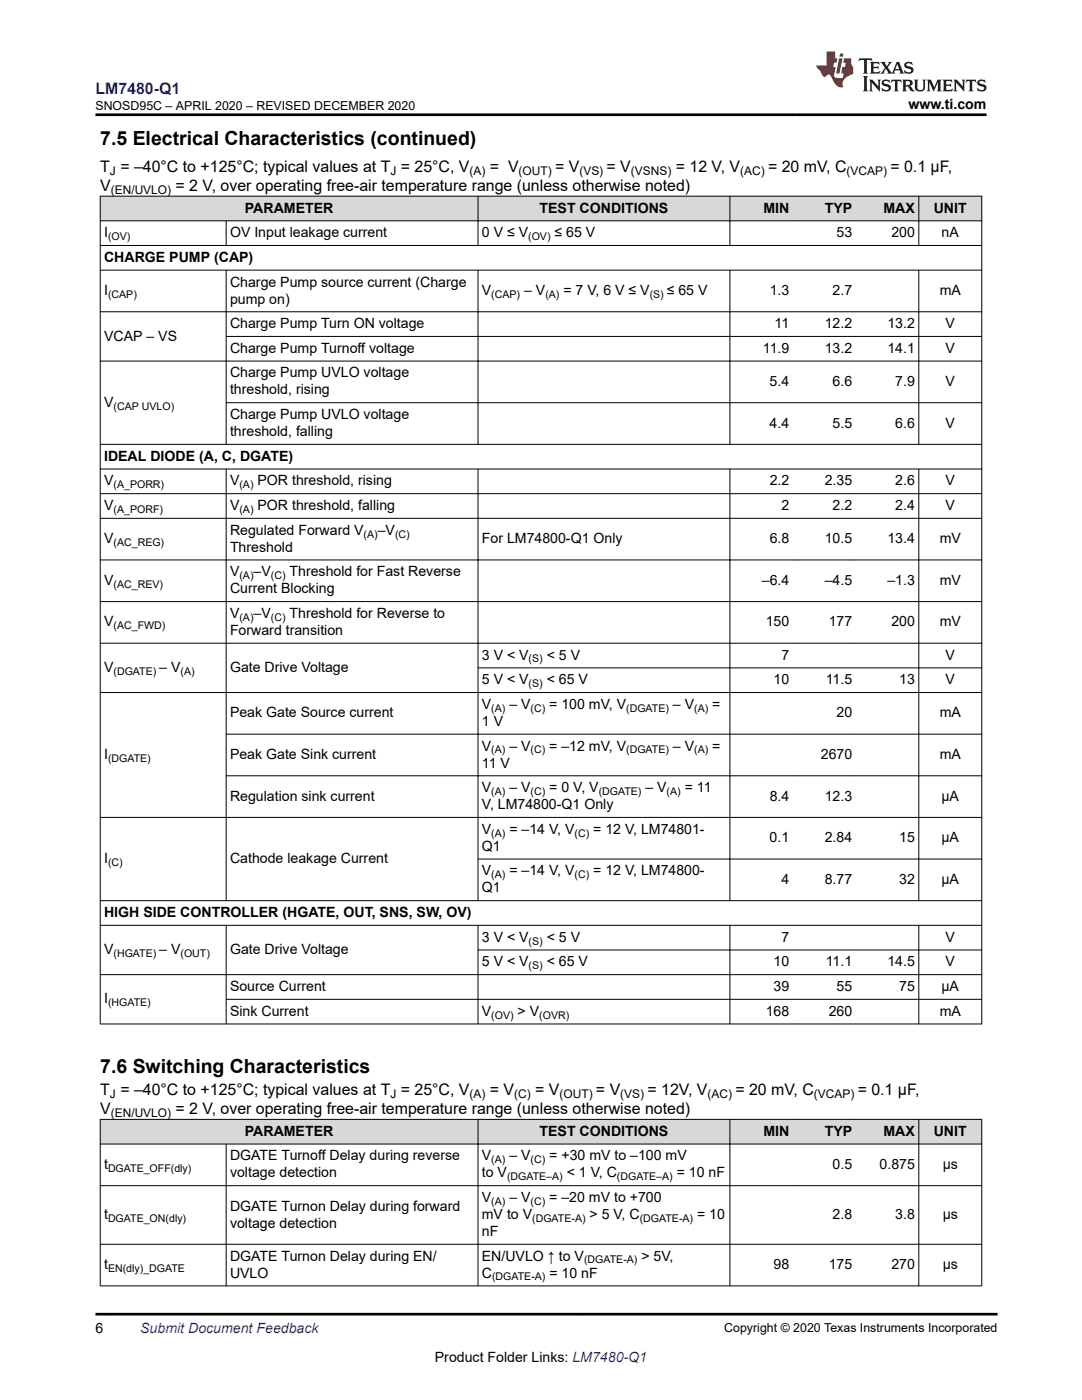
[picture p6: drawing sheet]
<svg xmlns="http://www.w3.org/2000/svg" width="216mm" height="279mm" viewBox="0 0 216 279" stroke-linecap="round" stroke-linejoin="round" font-family="sans-serif">
<defs><g id="words">
<g font-size="3.9">
<text x="20" y="28.8">7.5 Electrical Characteristics (continued)</text>
<text x="20" y="214.2">7.6 Switching Characteristics</text>
</g>
<text font-size="3.2" fill="#00f" x="19.1" y="18.7">LM7480-Q1</text>
<g font-size="3.2">
<text x="20" y="34.3">T = –40°C to +125°C; typical values at T = 25°C, V</text>
<text x="97.8" y="34.3">= V</text>
<text x="110.8" y="34.3">= V</text>
<text x="121" y="34.3">= V</text>
<text x="134.8" y="34.3">= 12 V, V</text>
<text x="153.3" y="34.3">= 20 mV, C</text>
<text x="177.7" y="34.3">= 0.1 µF,</text>
<text x="20" y="38.1">V</text>
<text x="35" y="38.1">= 2 V, over operating free-air temperature range (unless otherwise noted)</text>
<text x="20" y="218.5">T = –40°C to +125°C; typical values at T = 25°C, V</text>
<text x="97.8" y="218.5">= V</text>
<text x="106.8" y="218.5">= V</text>
<text x="118.9" y="218.5">= V</text>
<text x="129.2" y="218.5">= 12V, V</text>
<text x="146.7" y="218.5">= 20 mV, C</text>
<text x="171.1" y="218.5">= 0.1 µF,</text>
<text x="20" y="222.3">V</text>
<text x="35" y="222.3">= 2 V, over operating free-air temperature range (unless otherwise noted)</text>
</g>
<g font-size="2.8">
<text x="181.3" y="21.8">www.ti.com</text>
<text x="20.8" y="47.3">I</text>
<text x="45.9" y="47.3">OV Input leakage current</text>
<text x="48.9" y="42.4">PARAMETER</text>
<text x="96.2" y="47.3">0 V ≤ V</text>
<text x="107.7" y="42.4">TEST CONDITIONS</text>
<text x="110.6" y="47.3">≤ 65 V</text>
<text x="152.3" y="42.4">MIN</text>
<text x="164.6" y="42.4">TYP</text>
<text x="166.9" y="47.3">53</text>
<text x="176.3" y="42.4">MAX</text>
<text x="177.9" y="47.3">200</text>
<text x="186.3" y="42.4">UNIT</text>
<text x="187.9" y="47.3">nA</text>
<text x="20.8" y="52.3">CHARGE PUMP (CAP)</text>
<text x="20.8" y="58.9">I</text>
<text x="45.9" y="57.2">Charge Pump source current (Charge</text>
<text x="96.2" y="58.9">V</text>
<text x="104.6" y="58.9">– V</text>
<text x="112.4" y="58.9">= 7 V, 6 V ≤ V</text>
<text x="133" y="58.9">≤ 65 V</text>
<text x="153.6" y="58.9">1.3</text>
<text x="166.1" y="58.9">2.7</text>
<text x="187.5" y="58.9">mA</text>
<text x="45.9" y="65.5">Charge Pump Turn ON voltage</text>
<text x="45.9" y="60.6">pump on)</text>
<text x="154.6" y="65.5">11</text>
<text x="164.6" y="65.5">12.2</text>
<text x="177.1" y="65.5">13.2</text>
<text x="188.7" y="65.5">V</text>
<text x="20.8" y="68">VCAP – VS</text>
<text x="45.9" y="70.4">Charge Pump Turnoff voltage</text>
<text x="152.2" y="70.4">11.9</text>
<text x="164.6" y="70.4">13.2</text>
<text x="177.1" y="70.4">14.1</text>
<text x="188.7" y="70.4">V</text>
<text x="45.9" y="75.3">Charge Pump UVLO voltage</text>
<text x="153.6" y="77">5.4</text>
<text x="166.1" y="77">6.6</text>
<text x="178.6" y="77">7.9</text>
<text x="188.7" y="77">V</text>
<text x="20.8" y="81.2">V</text>
<text x="45.9" y="78.7">threshold, rising</text>
<text x="45.9" y="83.6">Charge Pump UVLO voltage</text>
<text x="45.9" y="87">threshold, falling</text>
<text x="153.6" y="85.3">4.4</text>
<text x="166.1" y="85.3">5.5</text>
<text x="178.6" y="85.3">6.6</text>
<text x="188.7" y="85.3">V</text>
<text x="20.8" y="92">IDEAL DIODE (A, C, DGATE)</text>
<text x="20.8" y="101.8">V</text>
<text x="20.8" y="96.9">V</text>
<text x="45.9" y="96.9">V</text>
<text x="45.9" y="101.8">V</text>
<text x="51.4" y="96.9">POR threshold, rising</text>
<text x="51.4" y="101.8">POR threshold, falling</text>
<text x="153.6" y="96.9">2.2</text>
<text x="155.9" y="101.8">2</text>
<text x="164.6" y="96.9">2.35</text>
<text x="166.1" y="101.8">2.2</text>
<text x="178.6" y="96.9">2.6</text>
<text x="178.6" y="101.8">2.4</text>
<text x="188.7" y="96.9">V</text>
<text x="188.7" y="101.8">V</text>
<text x="45.9" y="106.7">Regulated Forward V</text>
<text x="75.4" y="106.7">–V</text>
<text x="20.8" y="108.4">V</text>
<text x="45.9" y="110.1">Threshold</text>
<text x="96.2" y="108.4">For LM74800-Q1 Only</text>
<text x="153.6" y="108.4">6.8</text>
<text x="164.6" y="108.4">10.5</text>
<text x="177.1" y="108.4">13.4</text>
<text x="187.5" y="108.4">mV</text>
<text x="20.8" y="116.7">V</text>
<text x="45.9" y="118.4">Current Blocking</text>
<text x="45.9" y="115">V</text>
<text x="50.6" y="115">–V</text>
<text x="57.8" y="115">Threshold for Fast Reverse</text>
<text x="152" y="116.7">–6.4</text>
<text x="164.6" y="116.7">–4.5</text>
<text x="177.1" y="116.7">–1.3</text>
<text x="187.5" y="116.7">mV</text>
<text x="20.8" y="125">V</text>
<text x="45.9" y="123.3">V</text>
<text x="50.6" y="123.3">–V</text>
<text x="57.8" y="123.3">Threshold for Reverse to</text>
<text x="152.8" y="125">150</text>
<text x="165.4" y="125">177</text>
<text x="177.9" y="125">200</text>
<text x="187.5" y="125">mV</text>
<text x="45.9" y="126.7">Forward transition</text>
<text x="96.2" y="131.6">3 V &lt; V</text>
<text x="109.1" y="131.6">&lt; 5 V</text>
<text x="155.9" y="131.6">7</text>
<text x="188.7" y="131.6">V</text>
<text x="20.8" y="134.1">V</text>
<text x="31.8" y="134.1">– V</text>
<text x="45.9" y="134.1">Gate Drive Voltage</text>
<text x="96.2" y="136.6">5 V &lt; V</text>
<text x="109.1" y="136.6">&lt; 65 V</text>
<text x="154.4" y="136.6">10</text>
<text x="164.8" y="136.6">11.5</text>
<text x="179.4" y="136.6">13</text>
<text x="188.7" y="136.6">V</text>
<text x="45.9" y="143.2">Peak Gate Source current</text>
<text x="96.2" y="141.5">V</text>
<text x="101.6" y="141.5">– V</text>
<text x="109.6" y="141.5">= 100 mV, V</text>
<text x="134.3" y="141.5">– V</text>
<text x="142.1" y="141.5">=</text>
<text x="166.9" y="143.2">20</text>
<text x="187.5" y="143.2">mA</text>
<text x="96.2" y="149.8">V</text>
<text x="96.2" y="144.9">1 V</text>
<text x="101.6" y="149.8">– V</text>
<text x="109.6" y="149.8">= –12 mV, V</text>
<text x="134.3" y="149.8">– V</text>
<text x="142.1" y="149.8">=</text>
<text x="20.8" y="151.5">I</text>
<text x="45.9" y="151.5">Peak Gate Sink current</text>
<text x="96.2" y="153.2">11 V</text>
<text x="163.8" y="151.5">2670</text>
<text x="187.5" y="151.5">mA</text>
<text x="45.9" y="159.8">Regulation sink current</text>
<text x="96.2" y="158.1">V</text>
<text x="96.2" y="161.5">V, LM74800-Q1 Only</text>
<text x="101.6" y="158.1">– V</text>
<text x="109.6" y="158.1">= 0 V, V</text>
<text x="128.8" y="158.1">– V</text>
<text x="136.6" y="158.1">= 11</text>
<text x="153.6" y="159.8">8.4</text>
<text x="164.6" y="159.8">12.3</text>
<text x="187.9" y="159.8">µA</text>
<text x="96.2" y="166.4">V</text>
<text x="101.6" y="166.4">= –14 V, V</text>
<text x="118.4" y="166.4">= 12 V, LM74801-</text>
<text x="20.8" y="172.3">I</text>
<text x="45.9" y="172.3">Cathode leakage Current</text>
<text x="96.2" y="169.8">Q1</text>
<text x="153.6" y="168.1">0.1</text>
<text x="164.6" y="168.1">2.84</text>
<text x="179.4" y="168.1">15</text>
<text x="187.9" y="168.1">µA</text>
<text x="96.2" y="174.7">V</text>
<text x="96.2" y="178.1">Q1</text>
<text x="101.6" y="174.7">= –14 V, V</text>
<text x="118.4" y="174.7">= 12 V, LM74800-</text>
<text x="155.9" y="176.4">4</text>
<text x="164.6" y="176.4">8.77</text>
<text x="179.4" y="176.4">32</text>
<text x="187.9" y="176.4">µA</text>
<text x="20.8" y="183">HIGH SIDE CONTROLLER (HGATE, OUT, SNS, SW, OV)</text>
<text x="20.8" y="190.4">V</text>
<text x="31.8" y="190.4">– V</text>
<text x="45.9" y="190.4">Gate Drive Voltage</text>
<text x="96.2" y="187.9">3 V &lt; V</text>
<text x="109.1" y="187.9">&lt; 5 V</text>
<text x="155.9" y="187.9">7</text>
<text x="188.7" y="187.9">V</text>
<text x="45.9" y="197.8">Source Current</text>
<text x="96.2" y="192.9">5 V &lt; V</text>
<text x="109.1" y="192.9">&lt; 65 V</text>
<text x="154.4" y="192.9">10</text>
<text x="154.4" y="197.8">39</text>
<text x="164.8" y="192.9">11.1</text>
<text x="166.9" y="197.8">55</text>
<text x="177.1" y="192.9">14.5</text>
<text x="179.4" y="197.8">75</text>
<text x="187.9" y="197.8">µA</text>
<text x="188.7" y="192.9">V</text>
<text x="20.8" y="200.2">I</text>
<text x="45.9" y="202.7">Sink Current</text>
<text x="96.2" y="202.7">V</text>
<text x="103.3" y="202.7">&gt; V</text>
<text x="152.8" y="202.7">168</text>
<text x="165.4" y="202.7">260</text>
<text x="187.5" y="202.7">mA</text>
<text x="48.9" y="226.7">PARAMETER</text>
<text x="107.7" y="226.7">TEST CONDITIONS</text>
<text x="152.3" y="226.7">MIN</text>
<text x="164.6" y="226.7">TYP</text>
<text x="176.3" y="226.7">MAX</text>
<text x="186.3" y="226.7">UNIT</text>
<text x="20.8" y="233.3">t</text>
<text x="45.9" y="231.6">DGATE Turnoff Delay during reverse</text>
<text x="96.2" y="231.6">V</text>
<text x="101.6" y="231.6">– V</text>
<text x="109.6" y="231.6">= +30 mV to –100 mV</text>
<text x="166.1" y="233.3">0.5</text>
<text x="175.5" y="233.3">0.875</text>
<text x="188.1" y="233.3">µs</text>
<text x="45.9" y="235">voltage detection</text>
<text x="96.2" y="235">to V</text>
<text x="96.2" y="239.9">V</text>
<text x="101.6" y="239.9">– V</text>
<text x="109.6" y="239.9">= –20 mV to +700</text>
<text x="113.1" y="235">&lt; 1 V, C</text>
<text x="135" y="235">= 10 nF</text>
<text x="20.8" y="243.3">t</text>
<text x="45.9" y="241.6">DGATE Turnon Delay during forward</text>
<text x="45.9" y="245">voltage detection</text>
<text x="96.2" y="243.3">mV to V</text>
<text x="117.6" y="243.3">&gt; 5 V, C</text>
<text x="139.1" y="243.3">= 10</text>
<text x="166.1" y="243.3">2.8</text>
<text x="178.6" y="243.3">3.8</text>
<text x="188.1" y="243.3">µs</text>
<text x="45.9" y="251.6">DGATE Turnon Delay during EN/</text>
<text x="96.2" y="251.6">EN/UVLO ↑ to V</text>
<text x="96.2" y="246.7">nF</text>
<text x="128" y="251.6">&gt; 5V,</text>
<text x="20.8" y="253.3">t</text>
<text x="45.9" y="255">UVLO</text>
<text x="96.2" y="255">C</text>
<text x="109.6" y="255">= 10 nF</text>
<text x="154.4" y="253.3">98</text>
<text x="165.4" y="253.3">175</text>
<text x="177.9" y="253.3">270</text>
<text x="188.1" y="253.3">µs</text>
<text x="19" y="266.1">6</text>
<text x="86.8" y="271.7">Product Folder Links: LM7480-Q1</text>
</g>
<text font-size="2.8" fill="#00f" x="28" y="266.1">Submit Document Feedback</text>
<g font-size="2.5">
<text x="19.1" y="21.9">SNOSD95C – APRIL 2020 – REVISED DECEMBER 2020</text>
<text x="144.5" y="265.8">Copyright © 2020 Texas Instruments Incorporated</text>
</g>
<g font-size="2.4">
<text x="21.9" y="34.9">J</text>
<text x="77.9" y="34.9">J</text>
<text x="93.7" y="34.9">(A)</text>
<text x="103.5" y="34.9">(OUT)</text>
<text x="115.6" y="34.9">(VS)</text>
<text x="125.9" y="34.9">(VSNS)</text>
<text x="147.7" y="34.9">(AC)</text>
<text x="168.9" y="34.9">(VCAP)</text>
<text x="22.1" y="38.7">(EN/UVLO)</text>
<text x="21.9" y="219.2">J</text>
<text x="77.9" y="219.2">J</text>
<text x="93.7" y="219.2">(A)</text>
<text x="102.6" y="219.2">(C)</text>
<text x="111.6" y="219.2">(OUT)</text>
<text x="123.8" y="219.2">(VS)</text>
<text x="141.2" y="219.2">(AC)</text>
<text x="162.4" y="219.2">(VCAP)</text>
<text x="22.1" y="223">(EN/UVLO)</text>
</g>
<g font-size="2.1">
<text x="21.6" y="47.9">(OV)</text>
<text x="105.4" y="47.9">(OV)</text>
<text x="21.6" y="59.4">(CAP)</text>
<text x="98" y="59.4">(CAP)</text>
<text x="108.8" y="59.4">(A)</text>
<text x="129.6" y="59.4">(S)</text>
<text x="22.7" y="81.7">(CAP UVLO)</text>
<text x="22.6" y="97.4">(A_PORR)</text>
<text x="47.8" y="97.4">(A)</text>
<text x="22.6" y="102.4">(A_PORF)</text>
<text x="47.8" y="102.4">(A)</text>
<text x="72.6" y="107.3">(A)</text>
<text x="78.8" y="107.3">(C)</text>
<text x="22.6" y="109">(AC_REG)</text>
<text x="22.6" y="117.3">(AC_REV)</text>
<text x="47.8" y="115.6">(A)</text>
<text x="54.1" y="115.6">(C)</text>
<text x="22.6" y="125.6">(AC_FWD)</text>
<text x="47.8" y="123.9">(A)</text>
<text x="54.1" y="123.9">(C)</text>
<text x="22.6" y="134.7">(DGATE)</text>
<text x="36" y="134.7">(A)</text>
<text x="105.5" y="132.2">(S)</text>
<text x="105.5" y="137.1">(S)</text>
<text x="98" y="142">(A)</text>
<text x="105.9" y="142">(C)</text>
<text x="124.9" y="142">(DGATE)</text>
<text x="138.5" y="142">(A)</text>
<text x="21.6" y="152">(DGATE)</text>
<text x="98" y="150.4">(A)</text>
<text x="105.9" y="150.4">(C)</text>
<text x="124.9" y="150.4">(DGATE)</text>
<text x="138.5" y="150.4">(A)</text>
<text x="98" y="158.7">(A)</text>
<text x="105.9" y="158.7">(C)</text>
<text x="119.5" y="158.7">(DGATE)</text>
<text x="133" y="158.7">(A)</text>
<text x="98" y="167">(A)</text>
<text x="114.6" y="167">(C)</text>
<text x="21.6" y="172.8">(C)</text>
<text x="98" y="175.3">(A)</text>
<text x="114.6" y="175.3">(C)</text>
<text x="22.6" y="191">(HGATE)</text>
<text x="36" y="191">(OUT)</text>
<text x="105.5" y="188.5">(S)</text>
<text x="105.5" y="193.4">(S)</text>
<text x="21.6" y="200.8">(HGATE)</text>
<text x="98" y="203.3">(OV)</text>
<text x="107.6" y="203.3">(OVR)</text>
<text x="21.6" y="233.8">DGATE_OFF(dly)</text>
<text x="98" y="232.2">(A)</text>
<text x="105.9" y="232.2">(C)</text>
<text x="101.2" y="235.5">(DGATE–A)</text>
<text x="123.1" y="235.5">(DGATE–A)</text>
<text x="21.6" y="243.9">DGATE_ON(dly)</text>
<text x="98" y="240.5">(A)</text>
<text x="105.9" y="240.5">(C)</text>
<text x="106.2" y="243.9">(DGATE-A)</text>
<text x="127.7" y="243.9">(DGATE-A)</text>
<text x="21.6" y="253.9">EN(dly)_DGATE</text>
<text x="98.2" y="255.5">(DGATE-A)</text>
<text x="116.5" y="252.2">(DGATE-A)</text>
</g>
</g></defs>
<g fill="#d8d8d8">
<path d="M20 39.1h175.9v5h-175.9z" fill-rule="evenodd"/>
<path d="M20.1 39.2h75.2v4.8h-75.2z" fill-rule="evenodd"/>
<path d="M95.4 39.2h50.2v4.8h-50.2z" fill-rule="evenodd"/>
<path d="M145.7 39.2h12.5v4.8h-12.5z" fill-rule="evenodd"/>
<path d="M158.2 39.2h12.6v4.8h-12.6z" fill-rule="evenodd"/>
<path d="M170.8 39.2h12.5v4.8h-12.5z" fill-rule="evenodd"/>
<path d="M183.4 39.2h12.4v4.8h-12.4z" fill-rule="evenodd"/>
</g>
<g fill="none" stroke="#000" stroke-width=".2">
<path d="M19.9 39.1h176.1M20 39.1v165.3M95.4 39.1v10M145.6 39.1v10M183.3 39.1v10M195.9 39.1v165.3M19.9 44.1h176.1M19.9 49h176.1M19.9 53.9h176.1M45.1 44v5.1M45.1 53.9v34.8M95.4 53.9v34.8"/>
<path d="M145.6 53.9v34.8M183.3 53.9v34.8M19.9 62.2h176.1M19.9 72.1h176.1M45.1 67.1h150.9M19.9 93.6h176.1M19.9 98.5h176.1M45.1 80.4h150.9M45.1 93.5v86.3M95.4 93.5v86.3M145.6 93.5v86.3M183.3 93.5v86.3"/>
<path d="M196 88.7h-176.1M19.9 103.4h176.1M19.9 111.8h176.1M19.9 120.1h176.1M19.9 128.4h176.1M19.9 138.2h176.1M95.3 133.3h100.7M45.1 146.5h150.9M45.1 154.8h150.9M95.3 171.4h100.7M196 163.1h-176.1M196 179.7h-176.1"/>
<path d="M19.9 184.7h176.1M19.9 194.5h176.1M45.1 199.4h150.9M45.1 184.6v19.8M95.3 189.6h100.7M95.4 184.6v19.8M145.6 184.6v19.8M183.3 184.6v19.8M19.9 204.4h176.1"/>
</g>
<g fill="#d8d8d8">
<path d="M20 223.4h175.9v4.9h-175.9z" fill-rule="evenodd"/>
<path d="M20.1 223.5h75.2v4.8h-75.2z" fill-rule="evenodd"/>
<path d="M95.4 223.5h50.2v4.8h-50.2z" fill-rule="evenodd"/>
<path d="M145.7 223.5h12.5v4.8h-12.5z" fill-rule="evenodd"/>
<path d="M158.2 223.5h12.6v4.8h-12.6z" fill-rule="evenodd"/>
<path d="M170.8 223.5h12.5v4.8h-12.5z" fill-rule="evenodd"/>
<path d="M183.4 223.5h12.4v4.8h-12.4z" fill-rule="evenodd"/>
</g>
<path d="M19.9 223.4h176.1M19.9 228.3h176.1M19.9 236.6h176.1M20 223.3v33.4M45.1 228.3v28.4M95.4 223.3v33.4M145.6 223.3v33.4M183.3 223.3v33.4M195.9 223.3v33.4M19.9 248.3h176.1M19.9 256.6h176.1" fill="none" stroke="#000" stroke-width=".2"/>
<path d="M171.5 11.6l-.2 .6 .5-.2h.6v.1v2.2l-.2 .4h1l-.2-.4v-2.2v-.1h.5l.6 .2-.2-.6zM173.6 12.4l.2 .3v1.6l-.2 .4h1.9l.1-.6a1.08 1.08 0 0 1-1.3 .2v-.7h.6l.4 .2v-.7l-.4 .2h-.6v-.5l.2-.2a1 1 0 0 1 1 .3l-.1-.5zM175.7 12.4l.9 1.1-1 1.2h.9l-.2-.2 .5-.8 .4 .8-.2 .2h1.6l-.2-.2 .2-.5h.9l.1 .5-.1 .2h.9l-.2-.4-.8-1.9h-.5l-.9 2.1-.9-1.1 .9-1h-.8l.2 .2-.4 .6-.4-.6 .2-.2zM179 12.8l.4 1h-.7zM180.7 12.5a.65 .65 0 0 0-.2 .7 .65 .65 0 0 0 .6 .5l.6 .1 .1 .3a.79 .79 0 0 1-.7 .4 .79 .79 0 0 1-.7-.5l.1 .7 .2-.1a.93 .93 0 0 0 1.1 0 .93 .93 0 0 0 .4-.9 1.46 1.46 0 0 0-1.2-.6l-.1-.3a1.09 1.09 0 0 1 1.2 .2l-.2-.6-.1 .1-.5-.2zM172.2 15.2l.2 .4v2.2l-.2 .4h1l-.2-.4v-2.2l.2-.4zM173.4 15.9l.2 .4v1.5l-.2 .4h.8l-.3-.4 .1-1.3 1.6 1.8v-2l.2-.4h-.7l.1 .2 .1 1.1-1.2-1.3zM176.2 16a.65 .65 0 0 0-.2 .8 .65 .65 0 0 0 .6 .4l.6 .2 .1 .2a.79 .79 0 0 1-.7 .4 .79 .79 0 0 1-.7-.5l.1 .7 .2-.1a.93 .93 0 0 0 1.1 .1 .93 .93 0 0 0 .4-1 1.46 1.46 0 0 0-1.2-.5l-.1-.4a1.09 1.09 0 0 1 1.2 .2l-.1-.6-.2 .1-.5-.1zM177.9 15.9l-.1 .6a.63 .63 0 0 1 .8-.3v1.6l-.3 .4h1l-.2-.4v-1.6a.66 .66 0 0 1 .8 .3l-.1-.6zM180 15.9l.2 .4v1.5l-.2 .4h1l-.2-.2-.1-.7h.5l.1 .2a.79 .79 0 0 0 1.2 .6l-1-.9a.61 .61 0 0 0 .6-.6 .61 .61 0 0 0-.5-.7zM180.8 16.2h.1a.47 .47 0 0 1 .5 .1 .47 .47 0 0 1 .1 .5l-.1 .1-.7 .1zM182.3 15.9l.2 .2a2.27 2.27 0 0 0 .4 2 1.04 1.04 0 0 0 1.7-.7v-1.3l.2-.2h-.8l.2 .4v1.1a.6 .6 0 0 1-.6 .6 .6 .6 0 0 1-.6-.6v-1.1l.3-.4zM184.9 15.9l.2 .4v1.5l-.2 .4h.8l-.3-.4v-1.4l.9 1.9 .9-1.9v1.4l-.3 .4h1l-.2-.4v-1.5l.2-.4h-.8l-.7 1.5-.6-1.5zM188.1 15.9l.2 .4v1.5l-.2 .4h1.9l.1-.6a1.09 1.09 0 0 1-1.3 .2v-.7h.6l.4 .2v-.6l-.4 .2h-.6v-.6l.2-.1a1.01 1.01 0 0 1 1 .3l-.1-.6zM190.2 15.9l.3 .4v1.5l-.3 .4h.8l-.2-.4v-1.3l1.6 1.8v-2l.2-.4h-.7l.2 .2v1.1l-1.2-1.3zM192.8 15.9l-.1 .6a.63 .63 0 0 1 .8-.3v1.6l-.3 .4h1l-.2-.4v-1.6a.66 .66 0 0 1 .8 .3l-.1-.6zM195.2 16a.65 .65 0 0 0-.2 .8 .65 .65 0 0 0 .6 .4l.6 .2 .2 .2a.79 .79 0 0 1-.7 .4 .79 .79 0 0 1-.7-.5l.1 .7 .2-.1a.93 .93 0 0 0 1 .1 .93 .93 0 0 0 .5-1 1.46 1.46 0 0 0-1.3-.5v-.4a1.09 1.09 0 0 1 1.2 .2l-.2-.6-.2 .1-.5-.1z" fill="#231f20"/>
<path d="M164.9 10.3v2.7h-2l.1 .4 .8 1a.95 .95 0 0 0 1 .9 .59 .59 0 0 1 .5-.4 .59 .59 0 0 1 .5 .3l.4 .8a1.59 1.59 0 0 0 2.1 1.4 1.61 1.61 0 0 1 1-2.3l1-.3-.1-1.5a1.59 1.59 0 0 1-.3-1.7h-1.5l-.2 .9h.6l-.2 .9h-.5l-.2 .9v.3l.4 .1-.1 .9h-.7a.73 .73 0 0 1-1-.7l.3-1.5h-.5l.1-.9h.5l.2-.9h-.5v-1.3zM167.4 11.6l-.6 3.1h.7l.6-3.1zM167.6 10.7l-.1 .6h.7l.1-.6z" fill="#ed1c24"/>
<path d="M19 22.9h177.8M19 262.3h180" fill="none" stroke="#000" stroke-width=".53"/>
<use href="#words"/>
</svg>
